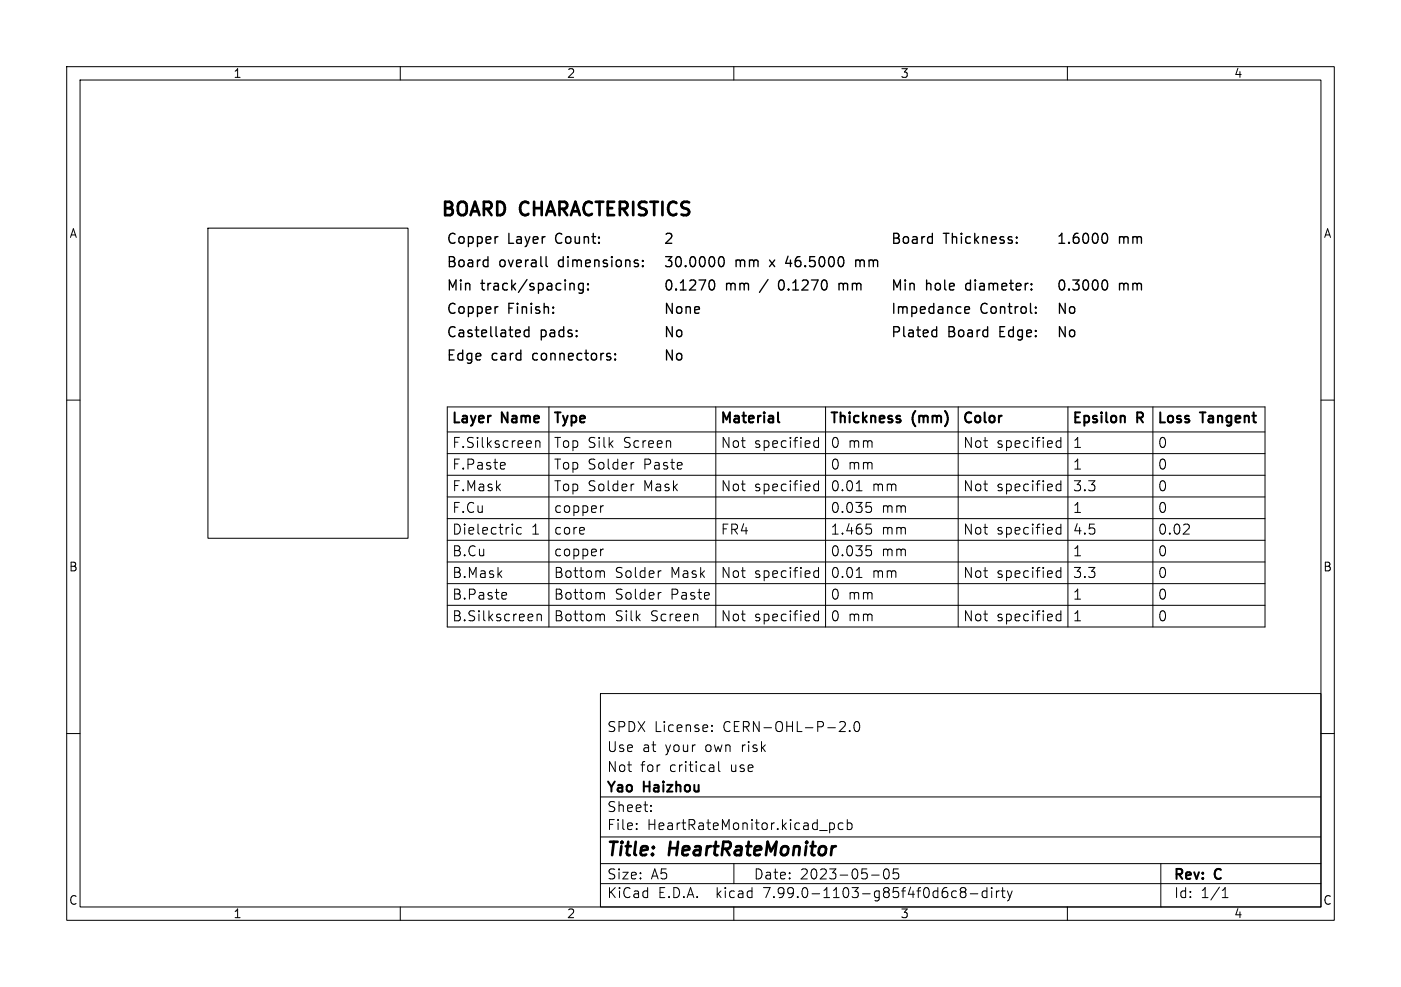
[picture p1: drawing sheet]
<svg xmlns="http://www.w3.org/2000/svg" width="210mm" height="148mm" viewBox="0 0 210 148" stroke-linecap="round" stroke-linejoin="round" font-family="sans-serif">
<defs><g id="words">
<g font-size="2.8">
<text x="66.2" y="33.2">BOARD</text>
<text x="78.2" y="33.2">CHARACTERISTICS</text>
<text x="91" y="128.8">Title:</text>
<text x="100.4" y="128.8">HeartRateMonitor</text>
</g>
<g font-size="2.1">
<text x="67" y="36.9">Copper</text>
<text x="67" y="40.4">Board</text>
<text x="74.8" y="40.4">overall</text>
<text x="76.1" y="36.9">Layer</text>
<text x="83.4" y="36.9">Count:</text>
<text x="83.8" y="40.4">dimensions:</text>
<text x="99.6" y="40.4">30.0000</text>
<text x="99.6" y="36.9">2</text>
<text x="110.2" y="40.4">mm</text>
<text x="115.5" y="40.4">x</text>
<text x="118.1" y="40.4">46.5000</text>
<text x="128.7" y="40.4">mm</text>
<text x="133.6" y="36.9">Board</text>
<text x="141.5" y="36.9">Thickness:</text>
<text x="158.5" y="36.9">1.6000</text>
<text x="167.7" y="36.9">mm</text>
<text x="67" y="43.9">Min</text>
<text x="67" y="47.4">Copper</text>
<text x="72.1" y="43.9">track/spacing:</text>
<text x="76.1" y="47.4">Finish:</text>
<text x="99.6" y="47.4">None</text>
<text x="99.6" y="43.9">0.1270</text>
<text x="108.8" y="43.9">mm</text>
<text x="114.1" y="43.9">/</text>
<text x="117" y="43.9">0.1270</text>
<text x="126.2" y="43.9">mm</text>
<text x="133.6" y="47.4">Impedance</text>
<text x="133.6" y="43.9">Min</text>
<text x="138.7" y="43.9">hole</text>
<text x="144.9" y="43.9">diameter:</text>
<text x="147" y="47.4">Control:</text>
<text x="158.5" y="47.4">No</text>
<text x="158.5" y="43.9">0.3000</text>
<text x="167.7" y="43.9">mm</text>
<text x="67" y="50.9">Castellated</text>
<text x="81" y="50.9">pads:</text>
<text x="99.6" y="50.9">No</text>
<text x="133.6" y="50.9">Plated</text>
<text x="142.1" y="50.9">Board</text>
<text x="149.9" y="50.9">Edge:</text>
<text x="158.5" y="50.9">No</text>
<text x="67" y="54.4">Edge</text>
<text x="73.7" y="54.4">card</text>
<text x="80" y="54.4">connectors:</text>
<text x="99.6" y="54.4">No</text>
<text x="67.8" y="64">Layer</text>
<text x="75.3" y="64">Name</text>
<text x="83" y="64">Type</text>
<text x="108.1" y="64">Material</text>
<text x="124.5" y="64">Thickness</text>
<text x="136.9" y="64">(mm)</text>
<text x="144.4" y="64">Color</text>
<text x="160.8" y="64">Epsilon</text>
<text x="170.6" y="64">R</text>
<text x="173.6" y="64">Loss</text>
<text x="180.2" y="64">Tangent</text>
<text x="67.8" y="70.5">F.Paste</text>
<text x="67.8" y="67.3">F.Silkscreen</text>
<text x="83" y="67.3">Top Silk</text>
<text x="83" y="70.5">Top Solder</text>
<text x="93.2" y="67.3">Screen</text>
<text x="96.2" y="70.5">Paste</text>
<text x="108.1" y="67.3">Not</text>
<text x="112.9" y="67.3">specified</text>
<text x="124.5" y="70.5">0 mm</text>
<text x="124.5" y="67.3">0 mm</text>
<text x="144.4" y="67.3">Not</text>
<text x="149.3" y="67.3">specified</text>
<text x="160.8" y="67.3">1</text>
<text x="160.8" y="70.5">1</text>
<text x="173.6" y="67.3">0</text>
<text x="173.6" y="70.5">0</text>
<text x="67.8" y="73.8">F.Mask</text>
<text x="67.8" y="77">F.Cu</text>
<text x="83" y="77">copper</text>
<text x="83" y="73.8">Top Solder</text>
<text x="96.2" y="73.8">Mask</text>
<text x="108.1" y="73.8">Not</text>
<text x="112.9" y="73.8">specified</text>
<text x="124.5" y="77">0.035</text>
<text x="124.5" y="73.8">0.01</text>
<text x="130.6" y="73.8">mm</text>
<text x="132" y="77">mm</text>
<text x="144.4" y="73.8">Not</text>
<text x="149.3" y="73.8">specified</text>
<text x="160.8" y="77">1</text>
<text x="160.8" y="73.8">3.3</text>
<text x="173.6" y="77">0</text>
<text x="173.6" y="73.8">0</text>
<text x="67.8" y="80.3">Dielectric</text>
<text x="67.8" y="83.5">B.Cu</text>
<text x="79.5" y="80.3">1</text>
<text x="83" y="80.3">core</text>
<text x="83" y="83.5">copper</text>
<text x="108.1" y="80.3">FR4</text>
<text x="124.5" y="80.3">1.465</text>
<text x="124.5" y="83.5">0.035</text>
<text x="132" y="80.3">mm</text>
<text x="132" y="83.5">mm</text>
<text x="144.4" y="80.3">Not</text>
<text x="149.3" y="80.3">specified</text>
<text x="160.8" y="80.3">4.5</text>
<text x="160.8" y="83.5">1</text>
<text x="173.6" y="80.3">0.02</text>
<text x="173.6" y="83.5">0</text>
<text x="67.8" y="86.8">B.Mask</text>
<text x="83" y="86.8">Bottom</text>
<text x="92.1" y="86.8">Solder</text>
<text x="100.3" y="86.8">Mask</text>
<text x="108.1" y="86.8">Not</text>
<text x="112.9" y="86.8">specified</text>
<text x="124.5" y="86.8">0.01</text>
<text x="130.6" y="86.8">mm</text>
<text x="144.4" y="86.8">Not</text>
<text x="149.3" y="86.8">specified</text>
<text x="160.8" y="86.8">3.3</text>
<text x="173.6" y="86.8">0</text>
<text x="67.8" y="90">B.Paste</text>
<text x="67.8" y="93.3">B.Silkscreen</text>
<text x="83" y="93.3">Bottom</text>
<text x="83" y="90">Bottom</text>
<text x="92.1" y="93.3">Silk</text>
<text x="92.1" y="90">Solder</text>
<text x="97.3" y="93.3">Screen</text>
<text x="100.3" y="90">Paste</text>
<text x="108.1" y="93.3">Not</text>
<text x="112.9" y="93.3">specified</text>
<text x="124.5" y="93.3">0 mm</text>
<text x="124.5" y="90">0 mm</text>
<text x="144.4" y="93.3">Not</text>
<text x="149.3" y="93.3">specified</text>
<text x="160.8" y="93.3">1</text>
<text x="160.8" y="90">1</text>
<text x="173.6" y="90">0</text>
<text x="173.6" y="93.3">0</text>
<text x="91" y="112.9">Use</text>
<text x="91" y="109.9">SPDX License:</text>
<text x="96.3" y="112.9">at</text>
<text x="99.7" y="112.9">your</text>
<text x="105.7" y="112.9">own</text>
<text x="108.4" y="109.9">CERN-OHL-P-2.0</text>
<text x="111.2" y="112.9">risk</text>
<text x="91" y="119.1">Yao</text>
<text x="91" y="115.9">Not</text>
<text x="96" y="115.9">for</text>
<text x="96.6" y="119.1">Haizhou</text>
<text x="100.4" y="115.9">critical</text>
<text x="109.5" y="115.9">use</text>
<text x="91" y="124.6">File:</text>
<text x="91" y="121.9">Sheet:</text>
<text x="97" y="124.6">HeartRateMonitor.kicad_pcb</text>
<text x="91" y="134.8">KiCad</text>
<text x="91" y="132">Size:</text>
<text x="97.6" y="132">A5</text>
<text x="98.7" y="134.8">E.D.A.</text>
<text x="107.4" y="134.8">kicad</text>
<text x="113" y="132">Date:</text>
<text x="114.5" y="134.8">7.99.0-1103-g85f4f0d6c8-dirty</text>
<text x="119.9" y="132">2023-05-05</text>
<text x="176" y="132.2">Rev:</text>
<text x="176" y="134.8">Id:</text>
<text x="180" y="134.8">1/1</text>
<text x="182.2" y="132.2">C</text>
</g>
<g font-size="1.8">
<text x="35" y="11.8">1</text>
<text x="85" y="11.8">2</text>
<text x="135" y="11.8">3</text>
<text x="185" y="11.8">4</text>
<text x="10.4" y="35.8">A</text>
<text x="198.4" y="35.8">A</text>
<text x="10.3" y="85.8">B</text>
<text x="198.3" y="85.8">B</text>
<text x="10.3" y="135.8">C</text>
<text x="35" y="137.8">1</text>
<text x="85" y="137.8">2</text>
<text x="135" y="137.8">3</text>
<text x="185" y="137.8">4</text>
<text x="198.3" y="135.8">C</text>
</g>
</g></defs>
<g fill="none" stroke="#000" stroke-width=".15">
<path d="M10 10h190v128h-190zM12 12h186v124h-186zM60 10v2M110 10v2M160 10v2M31.2 34.2h30v46.5h-30zM10 60h2M198 60h2M67 74.5h122.6M67 68h122.6M67 71.3h122.6M67 61h122.6v33h-122.6z"/>
<path d="M67 77.8h122.6M67 64.8h122.6M75.5 69.3l.2 .1v.3l-.7 .1M75.7 70.3h-.2M78.2 79.2l-.5-.1-.3 .3v.4l.2 .2h.6M80.3 66.1v1M80.3 66.2a.37 .37 0 0 1 .6 .1v.8M82.3 61v33M90.5 75.8l-.4 .2M95 72.6l-.3 .1M95 69.3l-.3 .1M100.3 66.1l.2 .2v.8"/>
<path d="M102.2 69.4v.3l-.7 .1M107.3 61v33M122.7 65.6v1.5M122.7 72.1v1.5M122.7 66.2l-.4-.1-.3 .3v.4l.1 .2h.6M122.7 72.7l-.4-.1-.3 .3v.4l.1 .2h.6M123.8 61v33M128.4 73.6h.8M129.9 75.3h.7M129.9 78.6h.7M130.4 75.9l.2 .3v.4l-.2 .2M130.4 79.2l.2 .3v.3l-.2 .3"/>
<path d="M143.6 61v33M159 65.6v1.5M159 72.1v1.5M159 78.6v1.5M159 66.2l-.4-.1-.3 .3v.4l.2 .2h.5M159 72.7l-.4-.1-.3 .3v.4l.2 .2h.5M159 79.2l-.4-.1-.3 .3v.4l.2 .2h.5M160.1 61v33M172.8 61v33M178.2 78.7v.5M67 84.3h122.6M67 90.8h122.6"/>
<path d="M67 87.5h122.6M67 81h122.6M75.7 88.8l.2 .1v.3l-.7 .1M75.9 89.8h-.2M80.5 92.2a.37 .37 0 0 1 .7 .1v.8M80.5 92.1v1M90.2 85.6l.3 .1 .1 .1v.8M90.2 88.8h.2l.2 .3v.7M90.2 92.1h.2l.2 .2v.8M90.5 82.3l-.4 .2M99.1 85.6l-.3 .1M99.1 88.8l-.3 .1"/>
<path d="M104.4 92.1l.2 .2v.8M106.2 88.9l.1 .3-.7 .1M122.7 85.7l-.4-.1-.3 .3v.4l.1 .2h.6M122.7 85.1v1.5M122.7 91.6v1.5M122.7 92.2l-.4-.1-.3 .3v.4l.1 .2h.6M128.4 86.6h.8M129.9 81.8h.7M130.4 82.4l.2 .3v.4l-.2 .2M159 85.7l-.4-.1-.3 .3v.4l.2 .2h.5M159 85.1v1.5M159 91.6v1.5"/>
<path d="M159 92.2l-.4-.1-.3 .3v.4l.2 .2h.5M177.4 80.1h.9M10 110h2M90 104h108v32h-108zM90 119.5h108M106.7 109.6v.1M106.7 108.8v.1M106.8 114.7l.2 .2v.8M107 115.6l-.1 .1M107 115.1h-.1M107.7 114.2v1.3l.2 .2M125.9 108.3l.2-.1 .5 .1a.41 .41 0 0 1 0 .5l-.8 .9h.9"/>
<path d="M127.4 109.6v.1M128.2 108.3l.3-.1a.94 .94 0 0 1 0 1.5h-.1a1 1 0 0 1-.2-1.4zM198 110h2M60 136v2M90 132.5h108M90 129.5h108M90 125.5h108M95.4 124.3v.1M95.4 123.5v.1M97.6 121.6v.1M97.6 120.8v.1M110 136v2"/>
<path d="M110 129.5v3M124.4 123.4v1.5M124.4 123.5l.4-.1 .3 .3v.4l-.2 .2h-.5M126.4 123.5l-.5-.1-.3 .3v.4l.2 .2h.6M127 123.5l.4-.1 .3 .3v.4l-.1 .2h-.6M127 122.9v1.5M130.6 131.2h1.2M132.6 130.4l.3-.1a.94 .94 0 0 1 0 1.5h-.1a1 1 0 0 1-.2-1.4zM134.6 130.3h-.7v.7l.2-.1h.5l.1 .3-.1 .5-.2 .1h-.3l-.2-.1M142.9 133.6l.5 .1M143.4 134.5l-.5 .1M144.2 133.7l-.3 .3 .1 .5 .2 .1h.3l.3-.3-.1-.4-.2-.2"/>
<path d="M144.2 133.7l-.3-.2 .1-.3 .2-.1h.3l.3 .3-.1 .2-.2 .1M144.2 133.7h.3M145.4 134h1.2M147.9 133.7l-.4-.1-.3 .3v.4l.2 .2h.5M147.9 133.1v1.5M148.6 133.1v.1M148.6 133.6v1M149.4 133.6v1M149.8 133.6l-.3 .1-.1 .2M150.1 133.6h.5M150.3 133.1v1.3l.1 .1 .2 .1M151 133.6l.4 1"/>
<path d="M151.4 134.6l-.2 .4-.2 .1M151.7 133.6l-.3 1M160 136v2M174 129.5v6.5M183.2 134.6h.9M183.2 133.5l.5-.4v1.5"/>
</g>
<path d="M125.3 126.9l-.4 .1" fill="none" stroke="#000" stroke-width=".4"/>
<g fill="none" stroke="#000" stroke-width=".2">
<path d="M74.5 35.5h.1M81.9 38.5v1.3l.2 .2M95.5 39.5l.2 .2-.2 .3M95.5 39l.1 .1M96.4 39.8v.2M96.4 39.1v.1M107.7 39.1a.55 .55 0 0 1 .4-.6h.1a.94 .94 0 0 1 0 1.5h-.1a.55 .55 0 0 1-.4-.6M126.3 38.6a1.17 1.17 0 0 1 0 1.3M152.4 36.3v.2M152.4 35.6v.1M165.4 35.1l.3-.1a.94 .94 0 0 1 0 1.5l-.3-.1M74.5 46h.1"/>
<path d="M79.3 49.6l-.4-.1-.3 .3v.4l.1 .2h.6M79.3 49v1.5M82.9 46.8v.2M82.9 46.1v.1M85.5 42.6h.5l.1 .9M87.4 42.6l-.4-.1-.3 .3v.4l.2 .2h.5M87.4 42.5v1.2a.41 .41 0 0 1-.6 .2M88.1 43.3v.2M88.1 42.6v.1M91.1 53.5l.4 .1 .1 .2-.2 .2h-.3M91.1 53l.4 .1M92.2 53.8v.2"/>
<path d="M92.2 53.1v.1M106.5 42.1l.3-.1a.94 .94 0 0 1 0 1.5l-.3-.1M140 49.5l.4 .1M140.4 49v1.5M140.4 50.4l-.4 .1M144.6 46.5l.7-.2v-.2l-.5-.1-.2 .2 .1 .7h.6M154.6 43.3v.2M154.6 42.6v.1M155.3 46.8v.2M155.3 46.1v.1M165.4 42.1l.3-.1a.94 .94 0 0 1 0 1.5l-.3-.1"/>
</g>
<path d="M116.6 61.8v1.3l.2 .2M134.4 62.8l.5 .1 .1 .2-.1 .2h-.4M134.4 62.4h.5M137.2 61.6l-.2 .3M141.6 61.6l.3 .3M150 62.3h.2M168.2 62.3h.2l.2 .3v.7" fill="none" stroke="#000" stroke-width=".3"/>
<use href="#words"/>
</svg>
